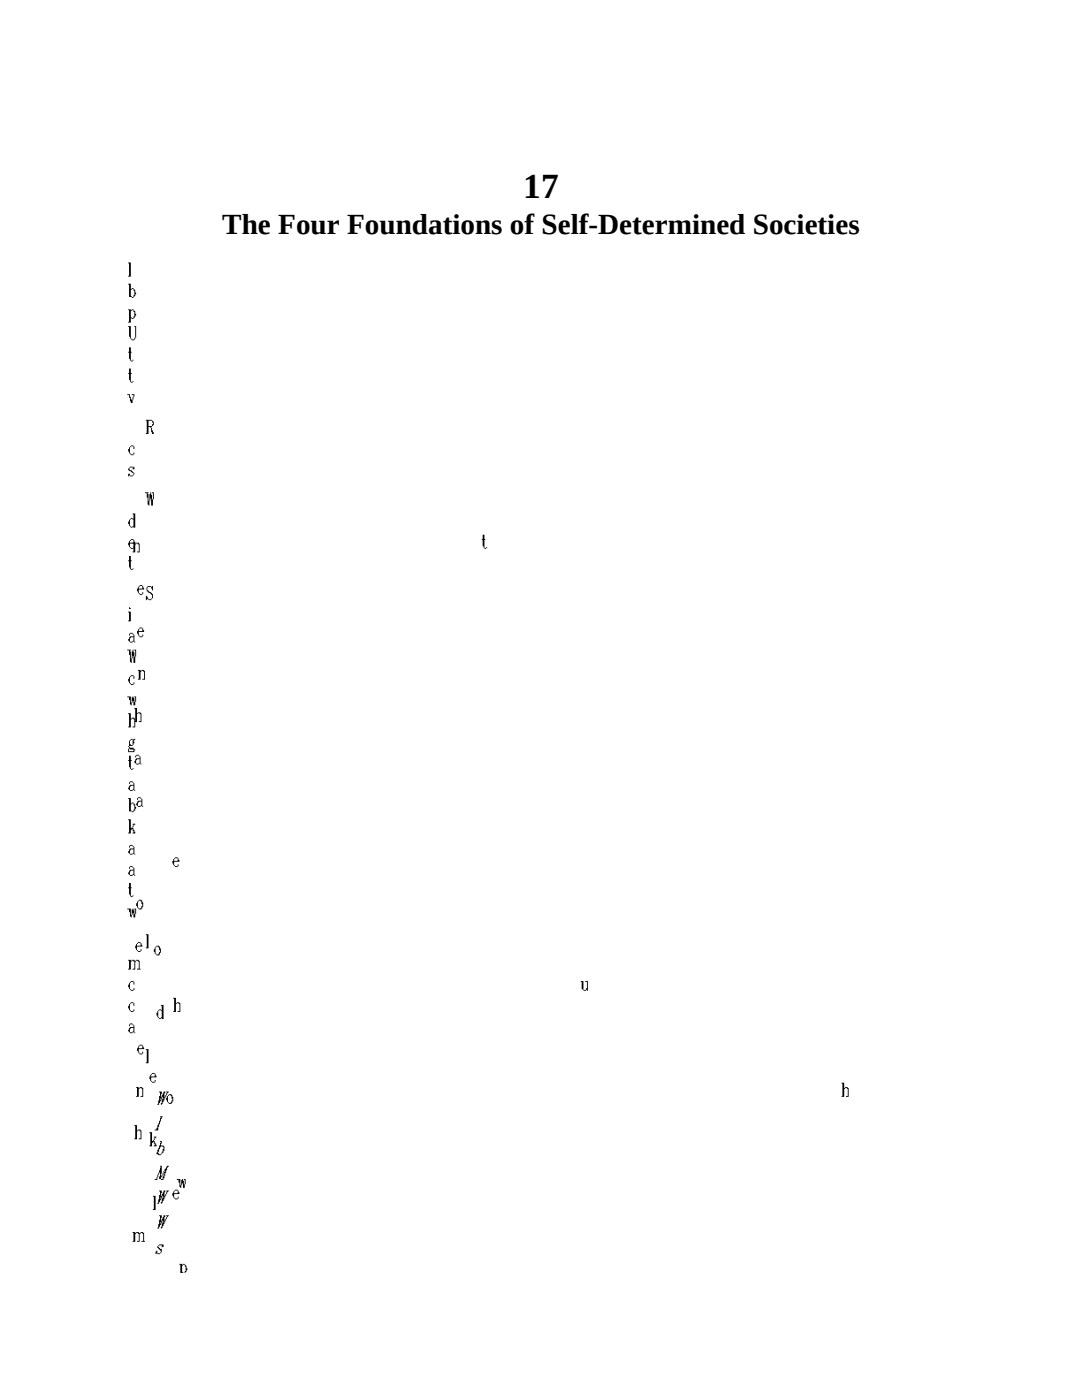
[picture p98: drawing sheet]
<svg xmlns="http://www.w3.org/2000/svg" width="216mm" height="279mm" viewBox="0 0 216 279" stroke-linecap="round" stroke-linejoin="round" font-family="sans-serif">
<defs><g id="words">
<text font-size="7.1" x="104.4" y="39.5">17</text>
<text font-size="5.8" x="44.4" y="46.7">The Four Foundations of Self-Determined Societies</text>
</g></defs>
<g fill="#000">
<path d="M25.6 52.4h.5v2.8h-.5v-.2h.2v-2.4h-.2zM26.5 108.3h.5v.2h.2v.2h-.2v1.5h-.5v-.1h.1v-1.6h-.1zM27.2 108.3h.5v.2h.2v1.7h-.6v-.1h.4v-1.4h-.2v-.2h-.3zM33.7 218.4h.5v.1h.2v.4h.2v.9h-.2v.3h-.2v.2h-.5v-.2h.3v-.1h.2v-.4h.2v-.3h-.2v-.6h-.2v-.2h-.3v.2h-.2v1.3h.2v.1h-.2v-.1h-.2v-.4h-.1v-.5h.1v-.4l.4-.2zM39 254h.7zM39.7 254h.5zM46.7 254h.9zM46.2 254h.9zM55.2 254h1.4zM56.3 254h.1zM65.8 254h.7zM66.5 254h.5zM91.2 254h.9zM92.1 254h.2zM105.8 254h1.4zM140.1 254h1zM140.8 254h.8zM159.6 254h.7zM160.3 254h.6zM180.6 254h1.4zM181.7 254h.2z"/>
<path d="M25.6 56.6h.5v1.1h.2v.2h-.2v1.2h.2v.2h.3v.1h-.3v-.1h-.5v-2.5h-.2zM26.3 57.5h.3v.2h.2v.2h.2v.5h.2v.3h-.2v.4h-.2v.2h-.2v-.4h.2v-.9h-.2v-.3h-.3zM27.5 117.1h.2v.4h.7v-.6h-.5v.2h-.2v-.2h.2v-.1h.5v.1h.2l.2 .8h-1.1v.7h.2v.1h.5v.2h-.5v-.2l-.4-.1v-.4h-.2v-.5h.2zM28.4 118.2h.2v.3h-.2zM35.3 235.3h.7v1.2h.2v.6l-.4-.2v-.9h-.2v-.5h-.3zM36.3 235.3h.2v.4h.2l.2 1.4h-.4v-.9h-.2v.3h-.1v-1h.1zM36.7 235.3h.3v1.1h-.1v-.9h-.2zM42.3 254h.4zM42.2 254h.5zM49.7 254h.6zM58.2 254h.5zM67.7 254h.4zM67.6 254h.5zM77.8 254h.7zM78.5 254h.7zM89.8 254h1.4zM118.4 254h.8zM119.2 254h.2zM134.6 254h1.4zM172 254h.9zM172.9 254h.1z"/>
<path d="M25.4 78.7h.5l.2 1h.4v.7h-.4v-.3h-.2v-.7h-.1v-.6h-.4zM26.3 78.7h.5l-.2 1h-.1v-.5h.1v-.4h-.3zM27.5 159.1h.5l.2 .4h.2v1.4h.2v.1h-.2v-.1h-.4v.1h-.5v-.1h.5v-.2h.2v-.7h-.5v.2h-.2v.7l-.3-.2v-.4h.1v-.3h.2v-.2h.7v-.3h-.2v-.2h-.5v.3h-.2v-.3h.2zM30.5 238.7h.5v2.8h-.5v-.2h.2v-2.5h-.2zM34.7 254h1.1zM35.6 254h.6zM40.7 254h1.5zM41.8 254h.2zM48.3 254h1.3zM48.3 254h.4zM57.5 254h.4z"/>
<path d="M25.6 61.7h.5v.2h.2v.2h-.2v1.2h.2v.2h.3v.2h-.3v-.2h-.2v.9h-.5v-.2h.2v-2.3h-.2zM26.3 61.7h.3v.2h.2v.2h.2v.5h.2v.4h-.2v.3h-.2v.2h-.2v-.4h.2v-.8h-.2v-.4h-.3zM27.9 125.2h.5v.2h.2v.4h.2v.3h-1.1v.7h.2v.2h.5v.2h-.5v-.2l-.4-.2v-.3h-.2v-.6h.2v-.3h.2v.3h.7v-.5h-.5v.2h-.2zM28.4 126.6h.2v.4h-.2zM31.2 188.7h.6v.2h.1v.4h.2v.8h-.2v.4h-.1v.2h-.6v-.2h.4v-.2h.2v-.3h.1v-.4h-.1v-.5h-.2v-.2h-.4v.2h-.2v1.2h.2v.2l-.3-.2v-.3h-.2v-.6h.2v-.3l.3-.2zM35.8 252.2h.5v.2h.2v.2h-.2v1.2l.6 .2h-1.1h.2v-1.6h-.2zM36.5 252.2h.4v.2h.1v.2h.2v.5h.2v.4h-.2v.3h-.2v.2h-.1v-.4h.1v-.8h-.1v-.4h-.4zM42.7 254h.5zM50.4 254h1.5zM51.5 254h.2zM70.7 254h.4zM70.6 254h.5zM82.2 254h.7zM82.9 254h.7zM110.4 254h1.4zM145 254h1.2zM145 254h.3zM164.4 254h.9zM165.3 254h.2zM185 254h1.4z"/>
<path d="M25.6 65.1h.5v2.5h.2v.1h.5v.2h-.5v-.2l-.4-.1v-.4h-.1v-1.9h-.2zM26.8 65.1h.4v2.3h-.2v.3h-.2v-.3h.2v-2.1h-.2zM27.5 133.7h.5v.2h.2v.2h-.2v1.5h-.5v-.1h.2v-1.6h-.2zM28.2 133.7h.6v.2h.1v1.7h-.5v-.1h.4v-1.4h-.2v-.2h-.4zM32.1 200.6h.5v2.8h-.3v-.2h-.2v.2h-.3v-.2h.3v-.2h.2v-1.2h-.2v-.2h.2v-.9h-.2zM31.4 201.8h.2l.2-.4h.3v.2h-.3v.2h-.2v1.2h.2v.2h-.2v-.2h-.2v-.3h-.2v-.6h.2zM36.7 254h1.4zM37.7 254h.2zM43.7 254h.7zM44.4 254h.6zM62.1 254h.9zM63 254h.1zM73.2 254h.7zM73.9 254h.7zM86.3 254h.3zM86.1 254h.5zM99.8 254h1.3zM99.8 254h.4zM131.6 254h1.2zM131.6 254h.3zM149.6 254h.9zM150.5 254h.5zM169.2 254h1.2zM169.2 254h.3zM190.1 254h.4z"/>
<path d="M25.8 69.3h.3v.9h.2v.2h-.2v1.6h.4v.1h-.4v-.1h-.2v-.4h-.1v-1.2h-.2v-.2h.2zM26.5 71.8h.1v.2h-.1zM26.8 141.3h.5v1h.2v.2h-.2v1.6h-.5v-.2h.2v-2.4h-.2zM27.5 142.2h.5v.1h.2v1.8h-.5v-.2h.3v-1.4h-.1v-.2h-.4zM30.3 214.1h.6v.2h.1v.4h.2v.3h-1v.7h.1v.2h.6v.2h-.6v-.2l-.3-.2v-.3h-.2v-.6h.2v-.3h.2v.3h.7v-.5h-.6v.2h-.1zM30.9 215.5h.1v.4h-.1zM40.4 254h1.4zM48.7 254h.9zM48.2 254h.8zM57.5 254h1.1zM58.4 254h.5zM68.8 254h1.4zM81.7 254h.7zM82.4 254h.7zM96.3 254h1.2zM97.4 254h.1zM112.5 254h1.4zM113.6 254h.2zM130.4 254h.7zM131.1 254h.8zM131.9 254h.9zM151 254h1.4zM152 254h.2zM173.2 254h.7zM173.9 254h.7z"/>
<path d="M25.8 73.6h.3v.8h.2v.2h-.2v1.6h.4v.2h-.4v-.2h-.2v-.4h-.1v-1.2h-.2v-.2h.2zM26.5 76h.1v.2h-.1zM27.2 150.6h.5v.2l.3 .2v1.4h.2v.2h-.2v-.2h-.3v.2h-.5v-.2h.5v-.2h.2v-.7h-.6v.2h-.1v.7l-.4-.2v-.3h.2v-.4h.2v-.2h.7v-.3h-.2v-.2h-.5v.4h-.2v-.4h.2zM29.8 226h.5v1.7h.2v-.2l.4 .2v.4h.1v.3h.2v.4h-.5v-.2h.2l-.2-.7-.4 .2v.7h-.5v-.2h.2v-2.5h-.2zM30.7 226.8h.5v.2l-.3 .2v.3h-.2v-.3h.2zM34.6 254h1.4zM35.6 254h.2zM48.7 254h.7zM49.4 254h.5zM57.9 254h1.4zM58.9 254h.2zM68.6 254h1.2zM68.6 254h.4zM80.8 254h1zM81.5 254h.9zM94.7 254h1.4zM110.4 254h.7zM111.1 254h.7zM127.9 254h1.2zM127.9 254h.3zM146.9 254h.4zM146.8 254h.5zM166.5 254h1.1zM167.2 254h.9zM188.2 254h.4zM188 254h.6z"/>
<path d="M25.9 93.1h.6v.2l.3-.2v.6h-.3v-.4h-.6v.2h-.1l.1 .3h.4l.2 .4 .3 .2v.3l-.3 .2v.2h-.6v-.2h.6v-.2h.1v-.3h-.3l-.2-.4h-.3v-.2h-.2v-.3l.3-.2zM25.6 94.5h.3v.4h-.1v.2h-.2zM27.3 188.2h.2v-.2h.5v.2h.2v.4h.2v.3h-1.1v.7h.2v.2h.5v.2h-.5v-.2l-.3-.2v-.3h-.2v-.6h.2v-.3h.1v.3h.7v-.5h-.5v.2h-.2zM28 189.4h.2v.4h-.2zM30 254h.5zM33.9 254h.8zM39 254h1.6zM46.4 254h.9zM45.9 254h.8zM54.7 254h1.4zM55.7 254h.2zM65.1 254h.9zM76.7 254h.4zM76.6 254h.5zM88.9 254h.7zM89.6 254h.7zM103 254h1.4zM104.1 254h.1zM119.2 254h.9zM118.7 254h.9zM155 254h1.5zM175.7 254h.7zM176.4 254h.7z"/>
<path d="M26.1 88.9h.5v.2h.2v.5h-.2v-.5h-.5v.2h-.2v1.2h.2v.2h.5v.1h-.5v-.1l-.3-.2v-.4h-.2v-.5h.2v-.3l.3-.2zM26.6 90.3h.2v.4h-.2zM27.5 179.7h.2v-.1h.5v.1h.2v.4h.2v.9h-.2v.3h-.2v.2h-.5v-.2h.3v-.1h.2v-.4h.2v-.4h-.2v-.5h-.2v-.2h-.3v.2h-.2v1.3h.2v.1l-.4-.1v-.4h-.1v-.5h.1v-.4h.2zM30.5 254h.7zM31.2 254h.6zM35.3 254h.7zM36 254h.5zM41.5 254h1.4zM42.5 254h.2zM49.2 254h1.2zM49.2 254h.4zM58.4 254h1zM59.1 254h.9zM69.3 254h1.4zM82 254h.7zM82.7 254h.7zM97 254h.9zM96.5 254h.9zM112.9 254h.3zM112.7 254h.5zM129.8 254h.7zM130.5 254h.7zM148.7 254h1.4z"/>
<path d="M28.9 98.2h.7l-.1 .4h.1v1.4h.2v.9l-.3-.2v-1.4h-.2v-.9h-.4zM30 98.2h.2v.6h.1v.9h.2v1.2h-.3v-1.4h-.2v.5h-.2v-1.4h.2zM30.3 98.2h.4v1.5h-.2v-1.3h-.2zM34.6 199.1h.5v1.1h.2v.2h-.2v1.6h-.5v-.2h.1v-2.5h-.1zM35.3 200h.5v.2h.2v1.8h-.5v-.2h.3v-1.4h-.2v-.2h-.3zM41.8 254h1.4zM42.9 254h.1zM50.6 254h.7zM51.3 254h.7zM73.2 254h.5zM86.1 254h1.4zM100.7 254h1.4zM117.1 254h1.4zM118 254h.5zM135.5 254h.3zM135.3 254h.5zM154.3 254h.7zM155 254h.8zM175.2 254h1.4z"/>
<path d="M29.1 83.8h1.2v.2l.4 .1v.7l-.5 .4v.2h.1v.5h.2v.4h.2v.3h-.4v-.3h-.1v-.9h-.2v-.2h-.4v1.4h-.5v-.2h.2v-2.4h-.2zM29.6 84v1h.7v-.3h.2l-.2-.7zM34.9 171.1h.6v.2h.1v.3h.2v.4h-1.1v.7h.2v.2h.6v.1h-.6v-.1l-.3-.2v-.4h-.2v-.5h.2v-.4h.1v.4h.8v-.5h-.6v.1h-.2zM35.5 172.5h.1v.4h-.1zM41.3 254h.7zM42 254h.9zM42.9 254h.8zM51 254h1.4zM52 254h.2zM62.3 254h.7zM63 254h.9zM63.9 254h.8zM76.4 254h1zM77.1 254h.9zM92.3 254h1.4zM93.3 254h.2zM109.7 254h.7zM110.4 254h.5zM128.8 254h.3zM128.6 254h.5zM148.3 254h.7zM149 254h.8zM169.9 254h1.4z"/>
<path d="M25.8 110.9h.3v.9h.2v.2h-.2v1.6h.4v.2h-.4v-.2h-.2v-.4h-.1v-1.2h-.2v-.2h.2zM26.5 113.4h.1v.2h-.1zM26.8 224.5h.5v1.1h.2v.2h-.2v1.6h-.5v-.2h.2v-2.5h-.2zM27.5 225.4h.5v.2h.2v1.8h-.5v-.2h.3v-1.4h-.1v-.2h-.4zM29.8 254h1.4zM30.9 254h.1zM40.4 254h1.2zM40.4 254h.3zM47.8 254h.9zM48.7 254h.5zM56.8 254h1.2zM56.8 254h.3zM67.2 254h.9zM68.1 254h.2zM78.8 254h1.5zM79.9 254h.2zM92.1 254h.7zM92.8 254h.9zM93.7 254h.8zM108.1 254h1.3zM108.1 254h.4zM144.5 254h.8zM145.3 254h.2zM164.6 254h.7zM165.3 254h.7zM186.4 254h1.5z"/>
<path d="M25.8 107.9h.1v.4h.7v-.5h-.5v.1h-.2v-.1h.2v-.2h.5v.2h.2l.2 .7h-1.1v.7h.2v.2h.5v.1h-.5v-.1l-.3-.2v-.4h-.2v-.5h.2zM26.6 109h.2v.4h-.2zM27.2 217h.5v.1h.2v.2h-.2v1.6h-.5v-.2h.1v-1.6h-.1zM27.9 217h.5v.1h.2v1.8h-.6v-.2h.4v-1.4h-.2v-.2h-.3zM30.5 254h1.3zM30.5 254h.4zM35.3 254h1zM36.2 254h.5zM41.8 254h.7zM42.5 254h.5zM49.7 254h1.5zM50.8 254h.2zM70.2 254h.9zM71.1 254h.2zM82.4 254h.7zM83.1 254h.7zM96.3 254h1.4zM112 254h.9zM112.9 254h.2zM147.3 254h.9zM148.2 254h.1zM166.9 254h.7zM167.6 254h.7zM188.2 254h1.4zM189.3 254h.1z"/>
<path d="M26.5 102.5h.5v2.8h-.4v-.2h-.1v.2h-.4v-.2h.4v-.1h.1v-1.3h-.1v-.2h.1v-.8h-.1zM26.1 103.4h.4v.1h-.4v.2h-.2v1.3h.2v.1h-.2v-.1h-.1v-.4h-.2v-.5h.2v-.4l.3-.2zM27.9 208.5h.5v.2h.2v.3h.2v.4h-1.1v.7h.2v.2h.5v.1h-.5v-.1l-.4-.2v-.4h-.2v-.5h.2v-.4h.2v.4h.7v-.5h-.5v.1h-.2zM28.4 209.9h.2v.4h-.2zM30.7 254h1.4zM35.8 254h.7zM36.5 254h.5zM42.5 254h.4zM58.6 254h1.4zM69 254h.7zM69.7 254h.7zM81.1 254h1.4zM82.2 254h.2zM94.9 254h1.2zM94.9 254h.3zM110.1 254h1.4zM111.1 254h.2zM144.8 254h1.1zM145.7 254h.5zM164.7 254h1.5zM186.3 254h.5z"/>
<path d="M29.5 116.9h.7v.2l.3-.2v.9h-.2v-.3h-.1v-.4h-.7v.4h-.2l.3 .5h.2v.2h.4v.2l.3 .1v.9l-.3 .2v.2h-.6v-.2h.6v-.2h.1v-.7l-1-.7v-.3h-.2v-.2h.2v-.4h.2zM29.1 118.9l.4 .2v.3h.1v.2h-.3v.2h-.2zM34.9 237.4h.6v.2h.1v.3h.2v.4h-1.1v.7h.2v.2h.6v.2h-.6v-.2l-.3-.2v-.3h-.2v-.6h.2v-.3h.1v.3h.8v-.5h-.6v.2h-.2zM35.5 238.8h.1v.4h-.1zM41.3 254h.5zM49 254h.9zM58 254h1.6zM69.3 254h.9zM68.8 254h.9zM81.5 254h1.4zM82.5 254h.2zM95.8 254h.9zM96.7 254h.1zM111.3 254h1.4zM112.4 254h.1zM128.4 254h.7zM129.1 254h.5zM146.9 254h.7zM147.6 254h.9zM148.5 254h.9zM168.5 254h.3zM168.3 254h.5z"/>
<path d="M96.3 106.7h.4v.9h.1v.2h-.1v1.6h.3v.1h-.3v-.1h-.2v-.4h-.2v-1.2h-.2v-.2h.2zM97 109.2h.2v.2h-.2zM167.9 216.1h.6v1h.1v.2h-.1v1.6h-.6v-.2h.2v-2.4h-.2zM168.6 217h.6v.1h.1v1.8h-.5v-.2h.4v-1.4h-.2v-.2h-.4z"/>
<path d="M25.4 129.6h.7l-.2 .4h.2v1.4h.2v.9l-.4-.2v-1.4h-.1v-.9h-.4zM26.5 129.6h.1v.6h.2v.9h.2v1.2h-.4v-1.4h-.1v.5h-.2v-1.4h.2zM26.8 129.6h.4v1.5h-.2v-1.3h-.2zM27.7 254h.3zM27.5 254h.5zM30.3 254h.9zM31.2 254h.2zM34.4 254h.7zM35.1 254h.7zM40.4 254h.3zM40.2 254h.5zM46.9 254h.7zM47.6 254h.7zM65.3 254h.8zM66.1 254h.2zM76.4 254h.7zM77.1 254h.7zM89.3 254h1.4zM90.3 254h.2zM103.7 254h1.3zM103.7 254h.4zM119.6 254h1.4zM120.6 254h.2zM155.9 254h.9zM175.9 254h1.4z"/>
<path d="M25.4 139h.7v1.2h.2v.6l-.4-.2v-.9h-.1v-.5h-.4zM26.3 139.2l.3-.2v.3h.2l.2 1.5h-.4v-.9h-.1v.3h-.2zM26.8 139h.4v1.1h-.2v-.9h-.2zM27.5 254h1.4zM31.2 254h.9zM32.1 254h.2zM36.2 254h1.4zM37.2 254h.2zM42.7 254h.7zM43.4 254h.5zM50.8 254h.4zM69.7 254h.9zM81 254h1.4zM94 254h1.4zM109.4 254h.8zM108.8 254h.9zM125.6 254h.3zM161.7 254h1.5zM162.8 254h.2zM182.2 254h.7zM182.9 254h.7z"/>
<path d="M25.8 121.2l.3 .2v.1h-.3zM25.6 122.1h.5v1.9h-.5v-.2h.2v-1.6h-.2zM26.5 245.9h.5v.2h.2v.1h-.2v1.6h-.5v-.2h.1v-1.5h-.1zM27.2 245.9h.5v.2h.3v.1h-.1v1.6h-.6v-.2h.4v-1.4h-.2v-.1h-.3zM28 245.9h.6v.2h.2v1.5h.1v.2h-.7v-.2h.4v-1.4h-.2v-.1h-.4zM30.2 254h1zM30.9 254h.9zM35.6 254h1.4zM42.9 254h1.2zM43.9 254h.2zM51.7 254h.9zM52.6 254h.1zM61.7 254h1.3zM61.7 254h.4zM86.1 254h.9zM87 254h.1zM100.2 254h.7zM100.9 254h.7zM116.1 254h1.4zM117.1 254h.2zM133.7 254h.4zM133.5 254h.6zM151.9 254h.7zM152.6 254h.5z"/>
<path d="M25.9 126.3h.6l.1 .3h.2v1.5h.2v.1h-.2v-.1h-.3v.1h-.6v-.1h.6v-.2h.1v-.7h-.5v.2h-.2v.7l-.3-.2v-.4h.2v-.3h.1v-.2h.7v-.4h-.1v-.1h-.6v.3h-.1v-.3h.1zM27.3 254h.7zM28 254h.6zM30.5 254h1.4zM31.6 254h.2zM35.3 254h1.4zM41.8 254h1.2zM41.8 254h.4zM59.1 254h.9zM60 254h.1zM69.7 254h.7zM70.4 254h.7zM82 254h1.4zM96.1 254h.9zM97 254h.2zM128.2 254h1.3zM129.3 254h.2zM146.6 254h1.4zM166.7 254h.7zM167.4 254h.7z"/>
<path d="M26.1 134.8h.5v.1h.2v.6h-.2v-.6h-.5v.2h-.2v1.2h.2v.2h.5v.2h-.5v-.2l-.3-.2v-.3h-.2v-.5h.2v-.4l.3-.2zM26.6 136.2h.2v.3h-.2zM27.2 254h1.4zM30.5 254h.5zM34.7 254h1.5zM40.7 254h.8zM41.5 254h.7zM48.7 254h.3zM48.5 254h.5zM57.1 254h1.3zM67.4 254h1.4zM79.4 254h.9zM80.3 254h.1zM92.8 254h.3zM92.6 254h.5zM106.7 254h1.4zM122.6 254h.7zM123.3 254h.7zM159.5 254h.3zM159.3 254h.5zM179.2 254h.7zM179.9 254h.7z"/>
<path d="M25.6 142.3h.5v1.1h.2v.2h-.2v1.6h-.5v-.2h.2v-2.5h-.2zM26.3 143.2h.5v.2h.2v1.8h-.5v-.2h.3v-1.4h-.2v-.2h-.3zM27.3 254h1.5zM28.4 254h.2zM30.7 254h.5zM35.5 254h.8zM34.9 254h.9zM48.3 254h1.1zM49 254h.9zM57.5 254h.9zM58.4 254h.5zM80.4 254h.9zM81.3 254h.2zM93.8 254h.7zM94.5 254h.7zM109 254h1.4zM110.1 254h.1zM143.9 254h1.1zM144.6 254h.9zM163.9 254h1.4zM185.6 254h.8zM186.4 254h.2z"/>
<path d="M25.6 159.3h.5v1h.2v.2h-.2v1.2h.2v.2h.3v.2h-.3v-.2h-.5v-2.4h-.2zM26.3 160.2h.3v.1h.2v.2h.2v.5h.2v.4h-.2v.3h-.2v.2h-.2v-.3h.2v-.9h-.2v-.4h-.3zM27.3 254h.6zM30 254h1.4zM34.4 254h1.2zM35.5 254h.1zM40.4 254h1.4zM41.3 254h.5zM57.3 254h1.4zM68.1 254h.7zM68.8 254h.5zM80.3 254h1.4zM81.3 254h.2zM94 254h1.4zM95.1 254h.1zM109.4 254h.7zM110.1 254h.7zM145 254h1.4zM146 254h.2zM165.1 254h.7zM165.8 254h.7zM187 254h1.4zM188 254h.2z"/>
<path d="M25.8 150.8h.3v.9h.2v.2h-.2v1.6h.4v.1h-.4v-.1h-.2v-.4h-.1v-1.2h-.2v-.2h.2zM26.5 153.3h.1v.2h-.1zM26.8 254h.7zM27.5 254h.7zM29.8 254h1.4zM34.6 254h.9zM35.5 254h.1zM48 254h1.4zM57.1 254h.9zM58 254h.2zM67.6 254h.8zM68.4 254h.2zM79.2 254h1.4zM80.3 254h.1zM92.4 254h.7zM93.1 254h.9zM94 254h.9zM108.5 254h1zM109.2 254h.9zM126.3 254h.9zM127.2 254h.2zM165.8 254h.9zM166.7 254h.2zM187.5 254h1.4z"/>
<path d="M25.8 156.1h.1v-.2h.6l.1 .4h.2v1.4h.2v.2h-.2v-.2h-.3v.2h-.6v-.2h.6v-.2h.1v-.7h-.5v.2h-.2v.7l-.3-.2v-.3h.2v-.4h.1v-.2h.7v-.3h-.1v-.2h-.6v.4h-.1zM27.3 254h.7zM28 254h.8zM31.4 254h.9zM30.9 254h.9zM42.9 254h1zM43.6 254h.8zM51.3 254h1.4zM61.6 254h1.2zM62.6 254h.2zM73.4 254h1.4zM74.3 254h.5zM87 254h.8zM87.8 254h.6zM102.1 254h1.4zM119.1 254h.7zM119.8 254h.5zM137.9 254h.9zM137.4 254h.9zM179 254h1.4z"/>
<path d="M25.8 147.8h.1v.7h.2v.2h.4v-1.1h-.4v.2h-.2v-.2h.2v-.1h.4v.1h.1v-.1h.4l-.2 .3h-.2v.2h.2l-.2 .7h-.1v.2h-.7l.1 .3h.7v.2l.4 .2v.2h-.2v.3h-1.2v-.7h.2v.5h.8v-.3h-.7v-.2h-.1v-.4h-.2v-.1h.2zM27.2 254h.7zM27.9 254h.5zM30.2 254h1.4zM31.2 254h.2zM34.7 254h1.5zM41.1 254h.9zM42 254h.2zM57.7 254h1zM58.4 254h.9zM68.4 254h1.1zM69.3 254h.5zM81 254h1.2zM81 254h.3zM94.9 254h.7zM95.6 254h.7zM110.8 254h1.6zM128.4 254h1.1zM129.1 254h.9zM148 254h1.4zM169.3 254h1.3zM170.4 254h.2z"/>
<path d="M25.6 163.5h.5v1.8h.2v-.2l.3 .2v.3h.2v.4h.2v.3h-.5v-.1h.1l-.1-.7-.4 .1v.7h-.5v-.1h.2v-2.5h-.2zM26.5 164.4h.5v.2l-.4 .1v.4h-.1v-.4h.1zM27.3 254h1.5zM28.4 254h.2zM30.7 254h1.4zM31.8 254h.1zM35.6 254h1.1zM36.3 254h.9zM50.4 254h1.1zM51.3 254h.6zM60.3 254h1.3zM60.3 254h.4zM84.3 254h1.4zM85.4 254h.1zM98.6 254h.7zM99.3 254h.7zM114.7 254h1.2zM114.7 254h.3zM132.1 254h.5zM150.5 254h1.4zM170.4 254h1zM171.3 254h.5z"/>
<path d="M25.8 176.2h.3v.9h.2v.2h-.2v1.6h.4v.1h-.4v-.1h-.2v-.4h-.1v-1.2h-.2v-.2h.2zM26.5 178.7h.1v.2h-.1zM26.8 254h.7zM27.5 254h.7zM29.8 254h1.4zM30.9 254h.1zM40.4 254h1.2zM40.4 254h.3zM47.8 254h.9zM48.7 254h.5zM56.8 254h1.2zM56.8 254h.3zM67.2 254h.9zM68.1 254h.2zM78.8 254h1.5zM79.9 254h.2zM92.1 254h.7zM92.8 254h.9zM93.7 254h.8zM108.1 254h1.3zM108.1 254h.4zM144.5 254h.8zM145.3 254h.2zM164.6 254h.7zM165.3 254h.7zM186.4 254h1.5z"/>
<path d="M25.8 168.8h.1v-.2h.6l.1 .4h.2v1.4h.2v.2h-.2v-.2h-.3v.2h-.6v-.2h.6v-.2h.1v-.7h-.5v.2h-.2v.7l-.3-.2v-.3h.2v-.4h.1v-.2h.7v-.3h-.1v-.2h-.6v.4h-.1zM27.3 254h1.3zM28.4 254h.2zM30.7 254h.9zM31.6 254h.2zM35.5 254h.3zM35.3 254h.5zM40.6 254h1zM41.5 254h.5zM48 254h.3zM47.8 254h.5zM55.7 254h.9zM56.6 254h.2zM65.1 254h.3zM64.9 254h.5zM75 254h1.4zM76 254h.2zM86.6 254h1.2zM86.6 254h.4zM114.1 254h1.4zM130.4 254h1.2zM130.4 254h.3zM148 254h1.2zM148 254h.3zM167 254h1.5zM187.9 254h1.2zM188.9 254h.2z"/>
<path d="M25.9 172.9h.6v.1l.3 .2v1.4h.2v.2h-.2v-.2h-.3v.2h-.6v-.2h.6v-.2h.1v-.7h-.5v.2h-.2v.7l-.3-.2v-.3h.2v-.4h.1v-.1h.7v-.4h-.1v-.2h-.6v.4h-.1v-.4h.1zM27.3 254h.6zM30 254h.5zM33.5 254h1.4zM38.6 254h.9zM39.5 254h.7zM40 254h.4zM54.7 254h.9zM55.6 254h.1zM64.6 254h.7zM65.3 254h.7zM76.2 254h1.4zM77.3 254h.1zM89.4 254h1.3zM89.4 254h.4zM104.1 254h1.4zM105.1 254h.2zM137.9 254h.9zM156.6 254h1.4zM177.1 254h1.1zM178 254h.5z"/>
<path d="M25.4 181.3h.7v1.3h.2v.5l-.4-.2v-.9h-.1v-.5h-.4zM26.5 181.3h.1v.4h.2l.2 1.4h-.4v-.9h-.1v.4h-.2v-1.1h.2zM26.8 181.3h.4v1.1h-.2v-.9h-.2zM27.5 254h1.4zM28.6 254h.2zM36 254h.5zM41.8 254h1.4zM49.4 254h1.2zM49.4 254h.3zM58.4 254h1.4zM59.4 254h.2zM81 254h.8zM81.8 254h.2zM94.2 254h.7zM94.9 254h.7zM109.2 254h1.4zM110.2 254h.2zM125.8 254h1.2zM125.8 254h.3zM143.8 254h1.4zM144.8 254h.2zM163.5 254h.4z"/>
<path d="M25.6 191.6h.5v.1h.2v.2h-.2v1.6h-.5v-.2h.2v-1.6h-.2zM26.3 191.6h.5v.1h.4v.2h-.2v1.6h-.5v-.2h.3v-1.4h-.2v-.2h-.3zM27.2 191.6h.5v.1h.2v1.6h.1v.2h-.7v-.2h.4v-1.4h-.2v-.2h-.3zM28.6 254h.3zM28.4 254h.5zM32.1 254h1.4zM37.4 254h.7zM38.1 254h.7zM44.4 254h.9zM45.3 254h.2zM62.4 254h.7zM63.1 254h.8zM73.9 254h1.4zM87.1 254h1.1zM87.8 254h.9zM102.1 254h1.1zM102.8 254h.9zM118.9 254h1.4zM119.9 254h.2zM137.2 254h.7zM137.9 254h.7zM157.5 254h.4z"/>
<path d="M25.8 196.1l.3-.1v-.2h.5v.2h.2v.5h-.2v-.5h-.5v.1h-.2v1.3h.2v.2h.5v.1h-.5v-.1l-.3-.2v-.4h-.2v-.5h.2zM26.6 197.2h.2v.4h-.2zM27.2 254h1.4zM30.5 254h.7zM31.2 254h.7zM42.2 254h1.4zM43.2 254h.2zM50.4 254h.4zM50.3 254h.5zM59.3 254h.8zM60.1 254h.2zM69.5 254h.7zM70.2 254h.7zM81.5 254h1.4zM82.5 254h.2zM95.1 254h.7zM95.8 254h.5zM126.5 254h1.2zM127.5 254h.2zM144.5 254h.7zM145.2 254h.7zM164.2 254h1.4zM185.7 254h1.4z"/>
<path d="M29.1 186.4h.5v2.9h-.5v-.2h.2v-2.5h-.2zM33.5 254h.7zM34.2 254h.7zM47.3 254h.9zM48.2 254h.1zM56.1 254h.7zM56.8 254h.7zM66.9 254h.3zM66.7 254h.5zM78.1 254h1.3zM78.1 254h.4zM105.3 254h1.4zM106.4 254h.1zM121.2 254h.9zM138.1 254h.9zM156.1 254h1.4zM175.9 254h.7zM176.6 254h.5z"/>
<path d="M115.9 195.8h.5v1.8h.5v.1h-.5l-.2-.3h-.1v-1.4h-.2zM116.8 195.8h.5v1.9l-.4-.1v-.4h.2v-1.2h-.3z"/>
<path d="M25.8 204.4h.1v-.1h.6l.1 .3h.2v1.4h.2v.2h-.2v-.2h-.3v.2h-.6v-.2h.6v-.2h.1v-.7h-.5v.2h-.2v.7l-.3-.2v-.3h.2v-.4h.1v-.1h.7v-.4h-.1v-.2h-.6v.4h-.1zM27.3 254h1.3zM27.3 254h.4zM35.1 254h1.4zM41.5 254h.7zM42.2 254h.7zM49.6 254h1.4zM50.6 254h.2zM59.4 254h.4zM81.8 254h1.6zM82.2 254h1.1zM95.6 254h1.1zM96.5 254h.5zM111.1 254h.7zM111.8 254h.6zM146.4 254h.5zM165.8 254h.4zM165.6 254h.6zM185.6 254h1zM186.4 254h.6z"/>
<path d="M26.1 200h.5v.2h.2v.5h-.2v-.5h-.5v.2h-.2v1.2h.2v.2h.5v.2h-.5v-.2l-.3-.2v-.3h-.2v-.6h.2v-.3h.1zM26.6 201.4h.2v.4h-.2zM27.2 254h1.4zM30.5 254h.7zM31.2 254h.9zM32.1 254h.9zM36.7 254h1zM37.4 254h.9zM44.6 254h.6zM53.4 254h1.5zM64 254h1.3zM65.1 254h.2zM76.2 254h1.4zM77.3 254h.1zM90 254h.7zM90.7 254h.7zM105.5 254h1.2zM106.5 254h.2zM122.6 254h.9zM123.5 254h.5zM141.5 254h.3zM181.9 254h1.4z"/>
<path d="M29.1 209.4h.5v2.8h-.5v-.2h.2v-2.5h-.2zM33.5 254h.7zM34.2 254h.7zM47.3 254h.7zM48 254h.7zM56.8 254h.3zM56.6 254h.5zM66.9 254h1.2zM66.9 254h.3zM91.5 254h1.1zM92.3 254h.8zM106.4 254h1.4zM122.9 254h1.5zM124 254h.2zM141.1 254h.7zM141.8 254h.9zM142.7 254h.9zM184.7 254h.3z"/>
<path d="M31.8 217.8h.5v.6h-.2l.2 1h.2v-.5h-.2v-.4h.2l.1-.7h.4v.4h-.2v.7h.2v.4h-.2v.3h-.2v.4h-.1v.3h-.2v.2h-.2v-.4h.2v-.7h-.2v.4h-.2l-.1 .7h-.4v-.2h.2v-.7h.2v-.9h.1v-.7h-.1zM33.2 217.8h.5v.2l-.4 .2v.3h-.1v.4h-.2l.2-.7h.1zM32.6 219.1v.2h.2v-.2zM31.9 219.3v.1h.2v-.1zM37.9 254h1.4zM39 254h.9zM47.1 254h1.4zM57.9 254h.8zM58.4 254h.2zM83.1 254h1.6zM82.7 254h1.3zM98.4 254h.4zM97.4 254h1.2zM113.9 254h1.6zM113.6 254h1.2zM149.8 254h1.4zM151.2 254h.7zM170.9 254h1.6z"/>
<path d="M31.8 237.6h.5v.5h-.2l.2 1.1h.2v-.5h-.2v-.4h.2l.1-.7h.4v.3h-.2v.8h.2v.3h-.2v.4h-.2v.3h-.1v.4h-.2v.1h-.2v-.3h.2v-.7h-.2v.3h-.2v.4h-.1v.3h-.4v-.1h.2v-.7h.2v-.9h.1v-.7h-.1zM33.2 237.6h.5v.2l-.4 .1v.4h-.1v.4h-.2l.2-.8h.1zM32.6 238.8v.2h.2v-.2zM31.9 239v.2h.2v-.2zM37.9 254h1.4zM39 254h.9zM47.1 254h1.4zM57.9 254h.8zM58.4 254h.2zM83.1 254h1.6zM82.7 254h1.3zM98.4 254h.4zM97.4 254h1.2zM113.9 254h1.6zM113.6 254h1.2zM149.8 254h1.4zM151.2 254h.7zM170.9 254h1.6z"/>
<path d="M31.9 222.8h.6v.2h-.2v.3h-.2v.5h-.2v.6h-.1v.5h-.2v.7h-.7v-.2h.3v-.3h.2v-.6h.2v-.3h.2v-.5h.1v-.6h.2zM37.4 254h.9zM37.9 254h.2zM45.2 254h.3zM52.7 254h1.3zM52.4 254h.3zM73.2 254h1.6zM73 254h.4zM86.3 254h.1zM85.7 254h.4zM99.1 254h2.1zM100.5 254h.2zM114.8 254h1.6zM114.7 254h.3zM151 254h.3zM149.9 254h1.3zM169.3 254h1.4zM170.4 254h.9z"/>
<path d="M31.9 227.7h.4v.5h-.2v.4h.5v.2h.2v.9h-.2v.3l-.3 .2-.2 .3h-.5v-.1h-.4v-.4h.2v-.5h.2v-.4h.2v-.5h.1v-.5h.2zM32.1 228.8v.2h-.2v.3h-.1v.5h-.2v.4h.2v.2h.3v-.2h.2v-.4h.2v-.5h.1v-.3h-.1v-.2zM38.1 254h1.4zM39 254h.2zM46.6 254h1.6zM47.4 254h.2zM56.6 254h1.4zM68.6 254h1.6zM82.2 254h1.2zM81.8 254h.4zM97 254h1.4zM97.9 254h.2zM131.2 254h1.4zM132.3 254h1zM133.2 254h1zM151.9 254h1.4zM153.3 254h.7z"/>
<path d="M31.9 232.7h.4v1.5h-.2l.2 .7h-.2v.4h.4v-.5h.1v-.4h.2v-.3h-.2v.3l-.3 .2v-.2h.2v-.3h.1v-.4l.4 .2v-.2h-.2v-.3l.4-.2v-.4h.1v-.1h.4v.1l-.4 .2v.5h-.1v.6h-.2v.5h-.2v.5h-.2v.4h-.5v-.2h-.3v-.5h.1v-.7h-.1v.3h-.2l-.2 1.1h-.5v-.2h.3v-.4h.2v-.5h.2v-.3h.2v-.6h.1v-.5h.2zM37.9 254h1.4zM39.3 254h.7zM57 254h2.1zM69 254h1.4zM70.4 254h.5zM70 254h.2zM82.5 254h1.5zM83.4 254h.2zM97.4 254h1.4zM114.1 254h.9zM114.7 254h.1zM132.1 254h1.6zM151.2 254h2.1zM172.9 254h1.4zM174.3 254h.5zM173.9 254h.2z"/>
<path d="M31.8 242.5h.5v.6h-.2l.2 1h.2v-.5h-.2v-.4h.2v-.3h.1v-.4h.4v.4h-.2v.7h.2v.3h-.2v.4h-.2v.4h-.1v.3h-.2v.2h-.2v-.4h.2v-.7h-.2v.4h-.2l-.1 .7h-.4v-.2h.2v-.7h.2v-.9h.1v-.7h-.1zM33.2 242.5h.5v.2l-.4 .2-.1 .7h-.2v-.4h.2v-.3h.1zM32.6 243.8v.1h.2v-.1zM31.9 243.9v.2h.2v-.2zM37.9 254h1.4zM39 254h.9zM47.1 254h1.4zM57.9 254h.8zM58.4 254h.2zM83.1 254h1.6zM82.7 254h1.3zM98.4 254h.4zM97.4 254h1.2zM113.9 254h1.6zM113.6 254h1.2zM149.8 254h1.4zM151.2 254h.7zM170.9 254h1.6z"/>
<path d="M31.8 248.4h.8v.5h-.3v-.4h-.5v.2h-.2l.3 .5h.4v.7l-.4 .2v.2h-.5v-.2h.5v-.2h.2v-.3l-.5-.4v-.1h-.2v-.4l.4-.2zM31.2 249.6h.2v.5l-.4 .2v-.5h.2zM37.9 254h1.6zM45.7 254h1.4zM47.1 254h.5zM46.7 254h.2zM55.7 254h1.4zM56.6 254h.2zM66.7 254h1.4zM78.7 254h1.4zM80.1 254h.7zM107.6 254h1.4zM109 254h.7zM124.9 254h1.6zM143.6 254h1.6zM185.7 254h1.6zM185.4 254h1.2z"/>
</g>
<use href="#words"/>
</svg>
